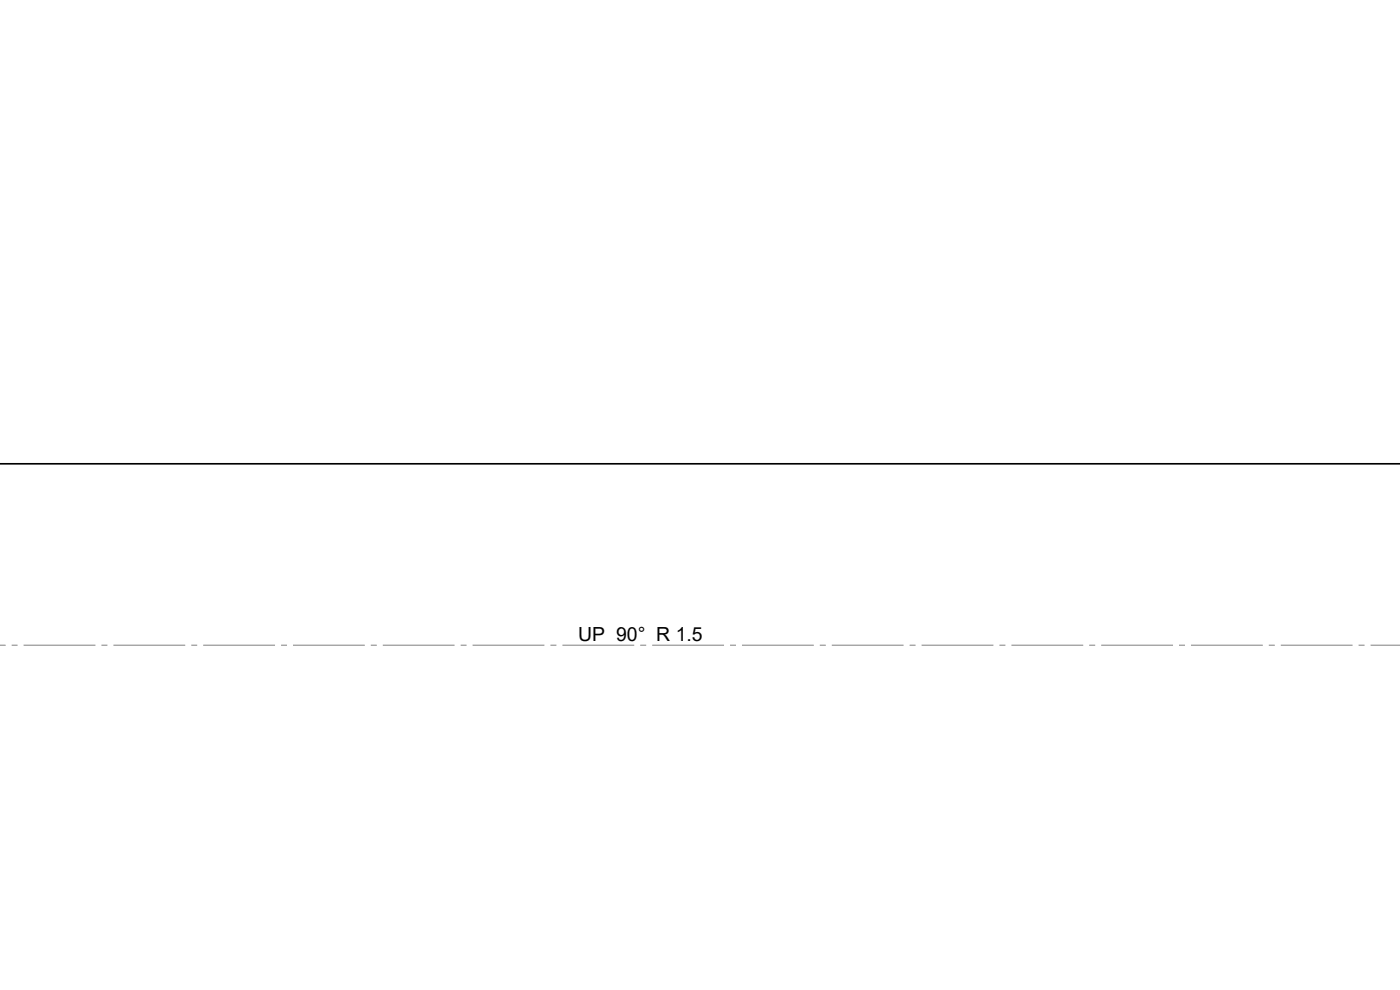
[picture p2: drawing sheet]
<svg xmlns="http://www.w3.org/2000/svg" width="297mm" height="210mm" viewBox="0 0 297 210" stroke-linecap="round" stroke-linejoin="round" font-family="sans-serif">
<defs><g id="words">
<text font-size="4.1" x="122.7" y="135.9">UP 90° R 1.5</text>
</g></defs>
<path d="M-.1 98.4h297.2" fill="none" stroke="#000" stroke-width=".35"/>
<path d="M297.1 136.9h-297.1" fill="none" stroke="#808080" stroke-width=".21" stroke-dasharray="15.2 1.3 1.3 1.3" stroke-dashoffset="-.8" stroke-linecap="butt"/>
<path d="M131.6 -.1h.4zM127.7 -.1h.3zM132.3 210.1h.4zM136.3 210.1h.2z" fill="#00f"/>
<use href="#words"/>
</svg>
